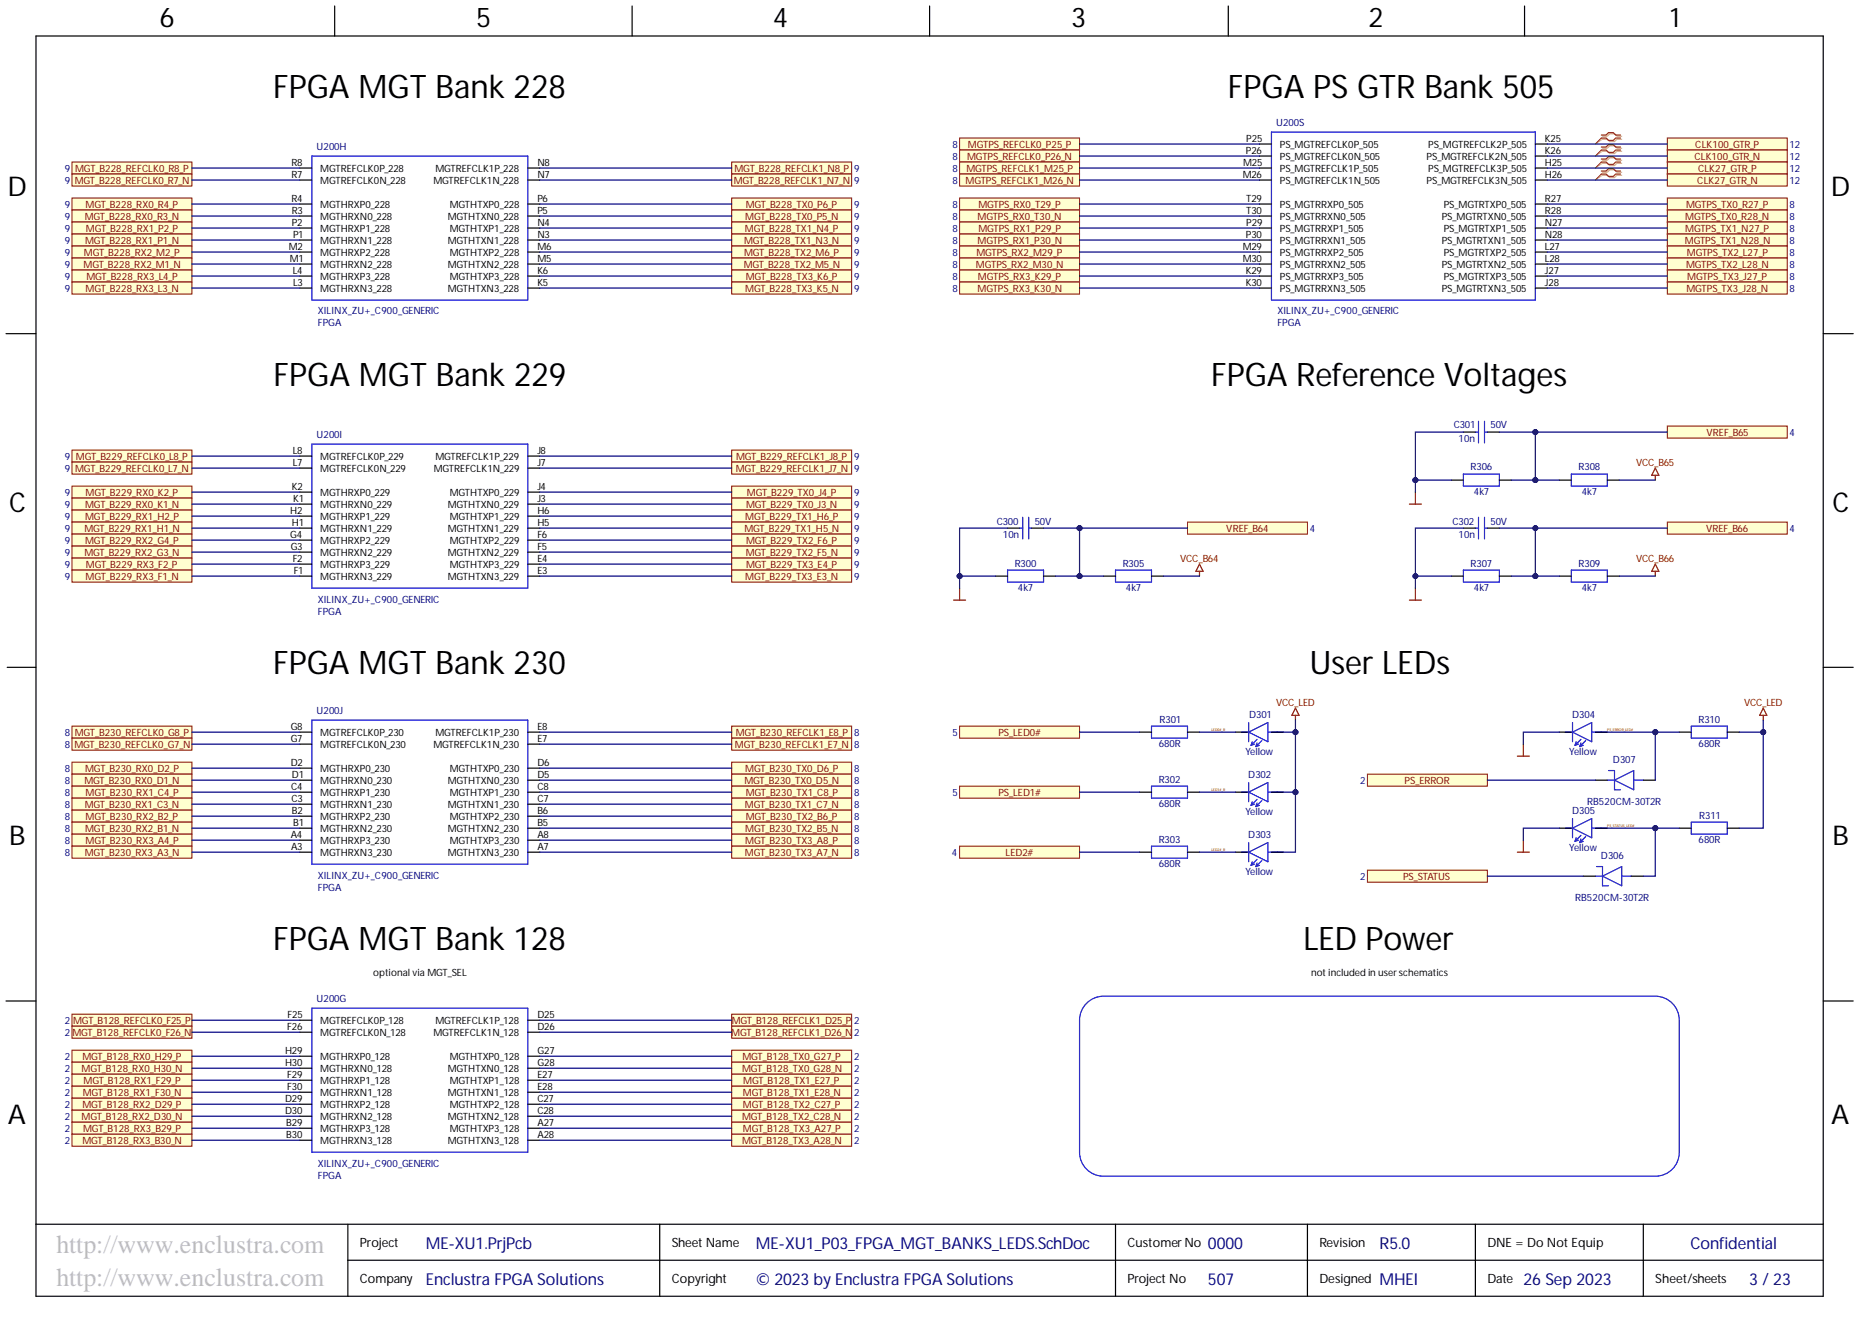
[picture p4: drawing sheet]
<svg xmlns="http://www.w3.org/2000/svg" width="393mm" height="282mm" viewBox="0 0 393 282" stroke-linecap="round" stroke-linejoin="round" font-family="sans-serif">
<defs><g id="words">
<g font-size="6.9">
<text x="57.8" y="20.6">FPGA MGT Bank 228</text>
<text x="259.7" y="20.6">FPGA PS GTR Bank 505</text>
<text x="57.8" y="81.6">FPGA MGT Bank 229</text>
<text x="256.1" y="81.6">FPGA Reference Voltages</text>
<text x="57.8" y="142.5">FPGA MGT Bank 230</text>
<text x="276.9" y="142.5">User LEDs</text>
<text x="57.8" y="200.8">FPGA MGT Bank 128</text>
<text x="275.6" y="200.8">LED Power</text>
</g>
<g font-size="5.8">
<text x="33.7" y="5.7">6</text>
<text x="100.7" y="5.7">5</text>
<text x="163.4" y="5.7">4</text>
<text x="226.5" y="5.7">3</text>
<text x="289.4" y="5.7">2</text>
<text x="353.1" y="5.7">1</text>
<text x="1.6" y="41.5">D</text>
<text x="387.2" y="41.5">D</text>
<text x="1.9" y="108.2">C</text>
<text x="387.5" y="108.2">C</text>
<text x="1.9" y="178.8">B</text>
<text x="387.5" y="178.8">B</text>
<text x="1.7" y="237.6">A</text>
<text x="387.3" y="237.6">A</text>
</g>
<g font-size="5.5" fill="#c0c0c0">
<text x="11.9" y="265">http://www.enclustra.com</text>
<text x="11.9" y="271.9">http://www.enclustra.com</text>
</g>
<g font-size="3.5" fill="#000080">
<text x="90.1" y="264.1">ME-XU1.PrjPcb</text>
<text x="159.8" y="264.1">ME-XU1_P03_FPGA_MGT_BANKS_LEDS.SchDoc</text>
<text x="255.4" y="264.1">0000</text>
<text x="357.5" y="264.1">Confidential</text>
<text x="90.1" y="271.7">Enclustra FPGA Solutions</text>
<text x="159.8" y="271.7">© 2023 by Enclustra FPGA Solutions</text>
<text x="255.4" y="271.7">507</text>
<text x="291.7" y="271.7">MHEI</text>
<text x="322.2" y="271.7">26 Sep 2023</text>
<text x="369.9" y="271.7">3 / 23</text>
</g>
<text font-size="3.5" fill="#00007c" x="291.7" y="264.1">R5.0</text>
<g font-size="2.7">
<text x="76.1" y="263.8">Project</text>
<text x="142.1" y="263.8">Sheet Name</text>
<text x="238.4" y="263.8">CustomerNo</text>
<text x="279" y="263.8">Revision</text>
<text x="314.5" y="263.8">DNE = Do Not Equip</text>
<text x="76.1" y="271.4">Company</text>
<text x="142.1" y="271.4">Copyright</text>
<text x="238.4" y="271.4">Project No</text>
<text x="279" y="271.4">Designed</text>
<text x="314.5" y="271.4">Date</text>
<text x="350.1" y="271.4">Sheet/sheets</text>
</g>
<g font-size="2.1">
<text x="263.6" y="29.9">P25</text>
<text x="326.7" y="29.9">K25</text>
<text x="61.6" y="35">R8</text>
<text x="113.6" y="35">N8</text>
<text x="262.9" y="35">M25</text>
<text x="263.5" y="32.5">P26</text>
<text x="270.7" y="31.3">PS_MGTREFCLK0P_505</text>
<text x="270.7" y="33.8">PS_MGTREFCLK0N_505</text>
<text x="301.7" y="33.8">PS_MGTREFCLK2N_505</text>
<text x="302" y="31.3">PS_MGTREFCLK2P_505</text>
<text x="326.7" y="32.5">K26</text>
<text x="326.7" y="35">H25</text>
<text x="61.6" y="37.6">R7</text>
<text x="67.7" y="36.4">MGTREFCLK0P_228</text>
<text x="67.7" y="38.9">MGTREFCLK0N_228</text>
<text x="91.7" y="38.9">MGTREFCLK1N_228</text>
<text x="92.1" y="36.4">MGTREFCLK1P_228</text>
<text x="113.6" y="37.6">N7</text>
<text x="262.8" y="37.6">M26</text>
<text x="270.7" y="36.4">PS_MGTREFCLK1P_505</text>
<text x="270.7" y="38.9">PS_MGTREFCLK1N_505</text>
<text x="301.7" y="38.9">PS_MGTREFCLK3N_505</text>
<text x="302" y="36.4">PS_MGTREFCLK3P_505</text>
<text x="326.7" y="37.6">H26</text>
<text x="61.6" y="42.6">R4</text>
<text x="61.7" y="45.2">R3</text>
<text x="61.7" y="47.7">P2</text>
<text x="67.7" y="44">MGTHRXP0_228</text>
<text x="67.7" y="46.5">MGTHRXN0_228</text>
<text x="94.7" y="46.5">MGTHTXN0_228</text>
<text x="95.1" y="44">MGTHTXP0_228</text>
<text x="113.6" y="42.6">P6</text>
<text x="113.6" y="45.2">P5</text>
<text x="113.6" y="47.7">N4</text>
<text x="263.6" y="42.6">T29</text>
<text x="263.6" y="45.2">T30</text>
<text x="263.6" y="47.7">P29</text>
<text x="270.7" y="44">PS_MGTRRXP0_505</text>
<text x="270.7" y="46.5">PS_MGTRRXN0_505</text>
<text x="304.9" y="46.5">PS_MGTRTXN0_505</text>
<text x="305.3" y="44">PS_MGTRTXP0_505</text>
<text x="326.7" y="42.6">R27</text>
<text x="326.7" y="45.2">R28</text>
<text x="326.7" y="47.7">N27</text>
<text x="61" y="52.8">M2</text>
<text x="62" y="50.3">P1</text>
<text x="67.7" y="49.1">MGTHRXP1_228</text>
<text x="67.7" y="51.6">MGTHRXN1_228</text>
<text x="94.7" y="51.6">MGTHTXN1_228</text>
<text x="95.1" y="49.1">MGTHTXP1_228</text>
<text x="113.6" y="50.3">N3</text>
<text x="113.6" y="52.8">M6</text>
<text x="262.8" y="52.8">M29</text>
<text x="263.5" y="50.3">P30</text>
<text x="270.7" y="49.1">PS_MGTRRXP1_505</text>
<text x="270.7" y="51.6">PS_MGTRRXN1_505</text>
<text x="304.9" y="51.6">PS_MGTRTXN1_505</text>
<text x="305.3" y="49.1">PS_MGTRTXP1_505</text>
<text x="326.7" y="50.3">N28</text>
<text x="326.7" y="52.8">L27</text>
<text x="61.3" y="55.3">M1</text>
<text x="61.9" y="57.9">L4</text>
<text x="67.7" y="54.1">MGTHRXP2_228</text>
<text x="67.7" y="56.7">MGTHRXN2_228</text>
<text x="67.7" y="59.2">MGTHRXP3_228</text>
<text x="94.7" y="56.7">MGTHTXN2_228</text>
<text x="95.1" y="54.1">MGTHTXP2_228</text>
<text x="95.1" y="59.2">MGTHTXP3_228</text>
<text x="113.6" y="55.3">M5</text>
<text x="113.6" y="57.9">K6</text>
<text x="262.8" y="55.3">M30</text>
<text x="263.5" y="57.9">K29</text>
<text x="270.7" y="54.1">PS_MGTRRXP2_505</text>
<text x="270.7" y="56.7">PS_MGTRRXN2_505</text>
<text x="270.7" y="59.2">PS_MGTRRXP3_505</text>
<text x="304.9" y="56.7">PS_MGTRTXN2_505</text>
<text x="305.3" y="54.1">PS_MGTRTXP2_505</text>
<text x="305.3" y="59.2">PS_MGTRTXP3_505</text>
<text x="326.7" y="55.3">L28</text>
<text x="326.7" y="57.9">J27</text>
<text x="62" y="60.4">L3</text>
<text x="67.7" y="61.8">MGTHRXN3_228</text>
<text x="94.7" y="61.8">MGTHTXN3_228</text>
<text x="113.6" y="60.4">K5</text>
<text x="263.5" y="60.4">K30</text>
<text x="270.7" y="61.8">PS_MGTRRXN3_505</text>
<text x="304.9" y="61.8">PS_MGTRTXN3_505</text>
<text x="326.7" y="60.4">J28</text>
<text x="61.9" y="95.9">L8</text>
<text x="113.6" y="95.9">J8</text>
<text x="61.9" y="98.5">L7</text>
<text x="67.7" y="97.3">MGTREFCLK0P_229</text>
<text x="67.7" y="99.8">MGTREFCLK0N_229</text>
<text x="91.7" y="99.8">MGTREFCLK1N_229</text>
<text x="92.1" y="97.3">MGTREFCLK1P_229</text>
<text x="113.6" y="98.5">J7</text>
<text x="61.7" y="103.5">K2</text>
<text x="62" y="106.1">K1</text>
<text x="67.7" y="104.9">MGTHRXP0_229</text>
<text x="67.7" y="107.4">MGTHRXN0_229</text>
<text x="94.7" y="107.4">MGTHTXN0_229</text>
<text x="95.1" y="104.9">MGTHTXP0_229</text>
<text x="113.6" y="103.5">J4</text>
<text x="113.6" y="106.1">J3</text>
<text x="61.4" y="108.6">H2</text>
<text x="61.4" y="113.7">G4</text>
<text x="61.7" y="111.2">H1</text>
<text x="67.7" y="110">MGTHRXP1_229</text>
<text x="67.7" y="112.5">MGTHRXN1_229</text>
<text x="94.7" y="112.5">MGTHTXN1_229</text>
<text x="95.1" y="110">MGTHTXP1_229</text>
<text x="113.6" y="108.6">H6</text>
<text x="113.6" y="111.2">H5</text>
<text x="113.6" y="113.7">F6</text>
<text x="61.5" y="116.2">G3</text>
<text x="61.9" y="118.8">F2</text>
<text x="67.7" y="115.1">MGTHRXP2_229</text>
<text x="67.7" y="117.6">MGTHRXN2_229</text>
<text x="94.7" y="117.6">MGTHTXN2_229</text>
<text x="95.1" y="115.1">MGTHTXP2_229</text>
<text x="113.6" y="116.2">F5</text>
<text x="113.6" y="118.8">E4</text>
<text x="62.1" y="121.3">F1</text>
<text x="67.7" y="120.1">MGTHRXP3_229</text>
<text x="67.7" y="122.7">MGTHRXN3_229</text>
<text x="94.7" y="122.7">MGTHTXN3_229</text>
<text x="95.1" y="120.1">MGTHTXP3_229</text>
<text x="113.6" y="121.3">E3</text>
<text x="61.5" y="154.3">G8</text>
<text x="67.7" y="155.7">MGTREFCLK0P_230</text>
<text x="92.1" y="155.7">MGTREFCLK1P_230</text>
<text x="113.6" y="154.3">E8</text>
<text x="61.5" y="156.8">G7</text>
<text x="61.5" y="161.9">D2</text>
<text x="67.7" y="158.2">MGTREFCLK0N_230</text>
<text x="91.7" y="158.2">MGTREFCLK1N_230</text>
<text x="113.6" y="156.8">E7</text>
<text x="113.6" y="161.9">D6</text>
<text x="61.6" y="167">C4</text>
<text x="61.7" y="164.5">D1</text>
<text x="67.7" y="163.3">MGTHRXP0_230</text>
<text x="67.7" y="165.8">MGTHRXN0_230</text>
<text x="94.7" y="165.8">MGTHTXN0_230</text>
<text x="95.1" y="163.3">MGTHTXP0_230</text>
<text x="113.6" y="164.5">D5</text>
<text x="113.6" y="167">C8</text>
<text x="61.6" y="169.5">C3</text>
<text x="61.7" y="172.1">B2</text>
<text x="67.7" y="168.4">MGTHRXP1_230</text>
<text x="67.7" y="170.9">MGTHRXN1_230</text>
<text x="67.7" y="173.4">MGTHRXP2_230</text>
<text x="94.7" y="170.9">MGTHTXN1_230</text>
<text x="95.1" y="168.4">MGTHTXP1_230</text>
<text x="95.1" y="173.4">MGTHTXP2_230</text>
<text x="113.6" y="169.5">C7</text>
<text x="113.6" y="172.1">B6</text>
<text x="61.5" y="177.1">A4</text>
<text x="61.6" y="179.7">A3</text>
<text x="62" y="174.6">B1</text>
<text x="67.7" y="176">MGTHRXN2_230</text>
<text x="67.7" y="178.5">MGTHRXP3_230</text>
<text x="94.7" y="176">MGTHTXN2_230</text>
<text x="95.1" y="178.5">MGTHTXP3_230</text>
<text x="113.6" y="174.6">B5</text>
<text x="113.6" y="177.1">A8</text>
<text x="113.6" y="179.7">A7</text>
<text x="67.7" y="181">MGTHRXN3_230</text>
<text x="94.7" y="181">MGTHTXN3_230</text>
<text x="78.9" y="206.4">optional via MGT_SEL</text>
<text x="277.3" y="206.4">not included in userschematics</text>
<text x="60.8" y="215.2">F25</text>
<text x="113.6" y="215.2">D25</text>
<text x="60.7" y="217.8">F26</text>
<text x="67.7" y="216.6">MGTREFCLK0P_128</text>
<text x="67.7" y="219.1">MGTREFCLK0N_128</text>
<text x="91.7" y="219.1">MGTREFCLK1N_128</text>
<text x="92.1" y="216.6">MGTREFCLK1P_128</text>
<text x="113.6" y="217.8">D26</text>
<text x="60.3" y="222.8">H29</text>
<text x="60.3" y="225.4">H30</text>
<text x="60.7" y="227.9">F29</text>
<text x="67.7" y="224.2">MGTHRXP0_128</text>
<text x="67.7" y="226.7">MGTHRXN0_128</text>
<text x="94.7" y="226.7">MGTHTXN0_128</text>
<text x="95.1" y="224.2">MGTHTXP0_128</text>
<text x="113.6" y="222.8">G27</text>
<text x="113.6" y="225.4">G28</text>
<text x="113.6" y="227.9">E27</text>
<text x="60.3" y="233">D29</text>
<text x="60.7" y="230.4">F30</text>
<text x="67.7" y="229.3">MGTHRXP1_128</text>
<text x="67.7" y="231.8">MGTHRXN1_128</text>
<text x="94.7" y="231.8">MGTHTXN1_128</text>
<text x="95.1" y="229.3">MGTHTXP1_128</text>
<text x="113.6" y="230.4">E28</text>
<text x="113.6" y="233">C27</text>
<text x="60.3" y="235.5">D30</text>
<text x="60.5" y="238.1">B29</text>
<text x="67.7" y="234.3">MGTHRXP2_128</text>
<text x="67.7" y="236.9">MGTHRXN2_128</text>
<text x="67.7" y="239.4">MGTHRXP3_128</text>
<text x="94.7" y="236.9">MGTHTXN2_128</text>
<text x="95.1" y="234.3">MGTHTXP2_128</text>
<text x="95.1" y="239.4">MGTHTXP3_128</text>
<text x="113.6" y="235.5">C28</text>
<text x="113.6" y="238.1">A27</text>
<text x="60.5" y="240.6">B30</text>
<text x="67.7" y="242">MGTHRXN3_128</text>
<text x="94.7" y="242">MGTHTXN3_128</text>
<text x="113.6" y="240.6">A28</text>
</g>
<g font-size="2.1" fill="#000080">
<text x="269.9" y="26.6">U200S</text>
<text x="67" y="31.7">U200H</text>
<text x="201.4" y="31.3">8</text>
<text x="201.4" y="33.8">8</text>
<text x="378.5" y="31.3">12</text>
<text x="378.5" y="33.8">12</text>
<text x="13.7" y="36.4">9</text>
<text x="13.7" y="38.9">9</text>
<text x="180.6" y="36.4">9</text>
<text x="180.6" y="38.9">9</text>
<text x="201.4" y="36.4">8</text>
<text x="201.4" y="38.9">8</text>
<text x="378.5" y="36.4">12</text>
<text x="378.5" y="38.9">12</text>
<text x="13.7" y="44">9</text>
<text x="13.7" y="46.5">9</text>
<text x="180.6" y="44">9</text>
<text x="180.6" y="46.5">9</text>
<text x="201.4" y="44">8</text>
<text x="201.4" y="46.5">8</text>
<text x="378.5" y="44">8</text>
<text x="378.5" y="46.5">8</text>
<text x="13.7" y="49.1">9</text>
<text x="13.7" y="51.6">9</text>
<text x="180.6" y="49.1">9</text>
<text x="180.6" y="51.6">9</text>
<text x="201.4" y="49.1">8</text>
<text x="201.4" y="51.6">8</text>
<text x="378.5" y="49.1">8</text>
<text x="378.5" y="51.6">8</text>
<text x="13.7" y="54.1">9</text>
<text x="13.7" y="56.7">9</text>
<text x="13.7" y="59.2">9</text>
<text x="180.6" y="54.1">9</text>
<text x="180.6" y="56.7">9</text>
<text x="180.6" y="59.2">9</text>
<text x="201.4" y="54.1">8</text>
<text x="201.4" y="56.7">8</text>
<text x="201.4" y="59.2">8</text>
<text x="378.5" y="54.1">8</text>
<text x="378.5" y="56.7">8</text>
<text x="378.5" y="59.2">8</text>
<text x="13.7" y="61.8">9</text>
<text x="180.6" y="61.8">9</text>
<text x="201.4" y="61.8">8</text>
<text x="378.5" y="61.8">8</text>
<text x="67.2" y="69">FPGA</text>
<text x="67.2" y="66.5">XILINX_ZU+_C900_GENERIC</text>
<text x="270.2" y="69">FPGA</text>
<text x="270.2" y="66.5">XILINX_ZU+_C900_GENERIC</text>
<text x="67" y="92.6">U200I</text>
<text x="307.4" y="90.6">C301</text>
<text x="308.5" y="93.4">10n</text>
<text x="315.2" y="90.6">50V</text>
<text x="378.5" y="92.2">4</text>
<text x="13.7" y="97.3">9</text>
<text x="13.7" y="99.8">9</text>
<text x="180.6" y="97.3">9</text>
<text x="180.6" y="99.8">9</text>
<text x="311" y="99.5">R306</text>
<text x="333.8" y="99.5">R308</text>
<text x="13.7" y="104.9">9</text>
<text x="13.7" y="107.4">9</text>
<text x="180.6" y="104.9">9</text>
<text x="180.6" y="107.4">9</text>
<text x="311.7" y="104.7">4k7</text>
<text x="334.5" y="104.7">4k7</text>
<text x="13.7" y="110">9</text>
<text x="13.7" y="112.5">9</text>
<text x="180.6" y="110">9</text>
<text x="180.6" y="112.5">9</text>
<text x="210.8" y="110.9">C300</text>
<text x="212.1" y="113.7">10n</text>
<text x="218.8" y="110.9">50V</text>
<text x="277" y="112.5">4</text>
<text x="307.2" y="110.9">C302</text>
<text x="308.5" y="113.7">10n</text>
<text x="315.2" y="110.9">50V</text>
<text x="378.5" y="112.5">4</text>
<text x="13.7" y="115.1">9</text>
<text x="13.7" y="117.6">9</text>
<text x="180.6" y="115.1">9</text>
<text x="180.6" y="117.6">9</text>
<text x="214.6" y="119.8">R300</text>
<text x="237.4" y="119.8">R305</text>
<text x="311" y="119.8">R307</text>
<text x="333.8" y="119.8">R309</text>
<text x="13.7" y="120.1">9</text>
<text x="13.7" y="122.7">9</text>
<text x="180.6" y="120.1">9</text>
<text x="180.6" y="122.7">9</text>
<text x="215.3" y="125">4k7</text>
<text x="238.1" y="125">4k7</text>
<text x="311.7" y="125">4k7</text>
<text x="334.5" y="125">4k7</text>
<text x="67.2" y="129.9">FPGA</text>
<text x="67.2" y="127.4">XILINX_ZU+_C900_GENERIC</text>
<text x="13.7" y="155.7">8</text>
<text x="67" y="151">U200J</text>
<text x="180.6" y="155.7">8</text>
<text x="201.4" y="155.7">5</text>
<text x="245.2" y="152.8">R301</text>
<text x="264.1" y="151.8">D301</text>
<text x="332.5" y="151.8">D304</text>
<text x="359.2" y="152.8">R310</text>
<text x="13.7" y="158.2">8</text>
<text x="180.6" y="158.2">8</text>
<text x="245" y="158">680R</text>
<text x="263.4" y="159.6">Yellow</text>
<text x="331.9" y="159.6">Yellow</text>
<text x="341.1" y="161.4">D307</text>
<text x="359.2" y="158">680R</text>
<text x="13.7" y="163.3">8</text>
<text x="13.7" y="165.8">8</text>
<text x="180.6" y="163.3">8</text>
<text x="180.6" y="165.8">8</text>
<text x="245" y="165.5">R302</text>
<text x="264" y="164.5">D302</text>
<text x="287.7" y="165.8">2</text>
<text x="13.7" y="168.4">8</text>
<text x="13.7" y="170.9">8</text>
<text x="13.7" y="173.4">8</text>
<text x="180.6" y="168.4">8</text>
<text x="180.6" y="170.9">8</text>
<text x="180.6" y="173.4">8</text>
<text x="201.4" y="168.4">5</text>
<text x="245" y="170.7">680R</text>
<text x="263.4" y="172.3">Yellow</text>
<text x="332.5" y="172.1">D305</text>
<text x="335.7" y="170.3">RB520CM-30T2R</text>
<text x="359.4" y="173.1">R311</text>
<text x="13.7" y="176">8</text>
<text x="13.7" y="178.5">8</text>
<text x="180.6" y="176">8</text>
<text x="180.6" y="178.5">8</text>
<text x="245" y="178.2">R303</text>
<text x="264" y="177.1">D303</text>
<text x="331.9" y="179.9">Yellow</text>
<text x="359.2" y="178.3">680R</text>
<text x="13.7" y="181">8</text>
<text x="67.2" y="185.8">XILINX_ZU+_C900_GENERIC</text>
<text x="180.6" y="181">8</text>
<text x="201.3" y="181">4</text>
<text x="245" y="183.4">680R</text>
<text x="263.4" y="185">Yellow</text>
<text x="338.6" y="181.7">D306</text>
<text x="67.2" y="188.3">FPGA</text>
<text x="287.7" y="186.1">2</text>
<text x="333.1" y="190.6">RB520CM-30T2R</text>
<text x="67" y="211.9">U200G</text>
<text x="13.7" y="216.6">2</text>
<text x="13.7" y="219.1">2</text>
<text x="180.6" y="216.6">2</text>
<text x="180.6" y="219.1">2</text>
<text x="13.7" y="224.2">2</text>
<text x="13.7" y="226.7">2</text>
<text x="180.6" y="224.2">2</text>
<text x="180.6" y="226.7">2</text>
<text x="13.7" y="229.3">2</text>
<text x="13.7" y="231.8">2</text>
<text x="180.6" y="229.3">2</text>
<text x="180.6" y="231.8">2</text>
<text x="13.7" y="234.3">2</text>
<text x="13.7" y="236.9">2</text>
<text x="13.7" y="239.4">2</text>
<text x="180.6" y="234.3">2</text>
<text x="180.6" y="236.9">2</text>
<text x="180.6" y="239.4">2</text>
<text x="13.7" y="242">2</text>
<text x="180.6" y="242">2</text>
<text x="67.2" y="249.2">FPGA</text>
<text x="67.2" y="246.7">XILINX_ZU+_C900_GENERIC</text>
</g>
<g font-size="2.1" fill="#800000">
<text x="204.5" y="33.8">MGTPS_REFCLK0_P26_N</text>
<text x="204.7" y="31.3">MGTPS_REFCLK0_P25_P</text>
<text x="358.3" y="33.8">CLK100_GTR_N</text>
<text x="358.5" y="31.3">CLK100_GTR_P</text>
<text x="15.8" y="38.9">MGT_B228_REFCLK0_R7_N</text>
<text x="15.9" y="36.4">MGT_B228_REFCLK0_R8_P</text>
<text x="155.2" y="38.9">MGT_B228_REFCLK1_N7_N</text>
<text x="155.3" y="36.4">MGT_B228_REFCLK1_N8_P</text>
<text x="204.2" y="38.9">MGTPS_REFCLK1_M26_N</text>
<text x="204.4" y="36.4">MGTPS_REFCLK1_M25_P</text>
<text x="358.9" y="38.9">CLK27_GTR_N</text>
<text x="359.1" y="36.4">CLK27_GTR_P</text>
<text x="17.9" y="46.5">MGT_B228_RX0_R3_N</text>
<text x="18.1" y="44">MGT_B228_RX0_R4_P</text>
<text x="157.6" y="46.5">MGT_B228_TX0_P5_N</text>
<text x="157.7" y="44">MGT_B228_TX0_P6_P</text>
<text x="206.7" y="46.5">MGTPS_RX0_T30_N</text>
<text x="206.9" y="44">MGTPS_RX0_T29_P</text>
<text x="356.4" y="46.5">MGTPS_TX0_R28_N</text>
<text x="356.6" y="44">MGTPS_TX0_R27_P</text>
<text x="18" y="51.6">MGT_B228_RX1_P1_N</text>
<text x="18.2" y="49.1">MGT_B228_RX1_P2_P</text>
<text x="157.4" y="51.6">MGT_B228_TX1_N3_N</text>
<text x="157.5" y="49.1">MGT_B228_TX1_N4_P</text>
<text x="206.7" y="51.6">MGTPS_RX1_P30_N</text>
<text x="206.9" y="49.1">MGTPS_RX1_P29_P</text>
<text x="356.3" y="51.6">MGTPS_TX1_N28_N</text>
<text x="356.4" y="49.1">MGTPS_TX1_N27_P</text>
<text x="17.7" y="56.7">MGT_B228_RX2_M1_N</text>
<text x="17.8" y="54.1">MGT_B228_RX2_M2_P</text>
<text x="18.3" y="59.2">MGT_B228_RX3_L4_P</text>
<text x="157.3" y="56.7">MGT_B228_TX2_M5_N</text>
<text x="157.4" y="54.1">MGT_B228_TX2_M6_P</text>
<text x="157.7" y="59.2">MGT_B228_TX3_K6_P</text>
<text x="206.4" y="56.7">MGTPS_RX2_M30_N</text>
<text x="206.5" y="54.1">MGTPS_RX2_M29_P</text>
<text x="206.8" y="59.2">MGTPS_RX3_K29_P</text>
<text x="356.6" y="56.7">MGTPS_TX2_L28_N</text>
<text x="356.7" y="54.1">MGTPS_TX2_L27_P</text>
<text x="356.8" y="59.2">MGTPS_TX3_J27_P</text>
<text x="18.1" y="61.8">MGT_B228_RX3_L3_N</text>
<text x="157.6" y="61.8">MGT_B228_TX3_K5_N</text>
<text x="206.7" y="61.8">MGTPS_RX3_K30_N</text>
<text x="356.7" y="61.8">MGTPS_TX3_J28_N</text>
<text x="360.9" y="92.2">VREF_B65</text>
<text x="15.9" y="99.8">MGT_B229_REFCLK0_L7_N</text>
<text x="16.1" y="97.3">MGT_B229_REFCLK0_L8_P</text>
<text x="155.6" y="99.8">MGT_B229_REFCLK1_J7_N</text>
<text x="155.7" y="97.3">MGT_B229_REFCLK1_J8_P</text>
<text x="346" y="98.5">VCC_B65</text>
<text x="18" y="107.4">MGT_B229_RX0_K1_N</text>
<text x="18.1" y="104.9">MGT_B229_RX0_K2_P</text>
<text x="157.8" y="107.4">MGT_B229_TX0_J3_N</text>
<text x="157.9" y="104.9">MGT_B229_TX0_J4_P</text>
<text x="17.8" y="112.5">MGT_B229_RX1_H1_N</text>
<text x="18" y="110">MGT_B229_RX1_H2_P</text>
<text x="157.4" y="112.5">MGT_B229_TX1_H5_N</text>
<text x="157.6" y="110">MGT_B229_TX1_H6_P</text>
<text x="259.3" y="112.5">VREF_B64</text>
<text x="360.8" y="112.5">VREF_B66</text>
<text x="17.8" y="117.6">MGT_B229_RX2_G3_N</text>
<text x="18" y="115.1">MGT_B229_RX2_G4_P</text>
<text x="157.7" y="117.6">MGT_B229_TX2_F5_N</text>
<text x="157.8" y="115.1">MGT_B229_TX2_F6_P</text>
<text x="249.6" y="118.8">VCC_B64</text>
<text x="346" y="118.8">VCC_B66</text>
<text x="18.1" y="122.7">MGT_B229_RX3_F1_N</text>
<text x="18.2" y="120.1">MGT_B229_RX3_F2_P</text>
<text x="157.6" y="122.7">MGT_B229_TX3_E3_N</text>
<text x="157.8" y="120.1">MGT_B229_TX3_E4_P</text>
<text x="269.9" y="149.2">VCC_LED</text>
<text x="368.8" y="149.2">VCC_LED</text>
<text x="15.8" y="155.7">MGT_B230_REFCLK0_G8_P</text>
<text x="155.6" y="155.7">MGT_B230_REFCLK1_E8_P</text>
<text x="211.1" y="155.7">PS_LED0#</text>
<text x="15.7" y="158.2">MGT_B230_REFCLK0_G7_N</text>
<text x="155.4" y="158.2">MGT_B230_REFCLK1_E7_N</text>
<text x="17.8" y="165.8">MGT_B230_RX0_D1_N</text>
<text x="18" y="163.3">MGT_B230_RX0_D2_P</text>
<text x="157.4" y="165.8">MGT_B230_TX0_D5_N</text>
<text x="157.6" y="163.3">MGT_B230_TX0_D6_P</text>
<text x="297" y="165.8">PS_ERROR</text>
<text x="17.9" y="170.9">MGT_B230_RX1_C3_N</text>
<text x="18.1" y="168.4">MGT_B230_RX1_C4_P</text>
<text x="18.1" y="173.4">MGT_B230_RX2_B2_P</text>
<text x="157.5" y="170.9">MGT_B230_TX1_C7_N</text>
<text x="157.7" y="168.4">MGT_B230_TX1_C8_P</text>
<text x="157.7" y="173.4">MGT_B230_TX2_B6_P</text>
<text x="211.1" y="168.4">PS_LED1#</text>
<text x="18" y="176">MGT_B230_RX2_B1_N</text>
<text x="18.1" y="178.5">MGT_B230_RX3_A4_P</text>
<text x="157.6" y="176">MGT_B230_TX2_B5_N</text>
<text x="157.6" y="178.5">MGT_B230_TX3_A8_P</text>
<text x="17.9" y="181">MGT_B230_RX3_A3_N</text>
<text x="157.5" y="181">MGT_B230_TX3_A7_N</text>
<text x="212.7" y="181">LED2#</text>
<text x="296.7" y="186.1">PS_STATUS</text>
<text x="15.3" y="219.1">MGT_B128_REFCLK0_F26_N</text>
<text x="15.5" y="216.6">MGT_B128_REFCLK0_F25_P</text>
<text x="154.7" y="219.1">MGT_B128_REFCLK1_D26_N</text>
<text x="154.7" y="216.6">MGT_B128_REFCLK1_D25_P</text>
<text x="17.2" y="226.7">MGT_B128_RX0_H30_N</text>
<text x="17.4" y="224.2">MGT_B128_RX0_H29_P</text>
<text x="156.9" y="226.7">MGT_B128_TX0_G28_N</text>
<text x="157" y="224.2">MGT_B128_TX0_G27_P</text>
<text x="17.5" y="231.8">MGT_B128_RX1_F30_N</text>
<text x="17.7" y="229.3">MGT_B128_RX1_F29_P</text>
<text x="157.1" y="231.8">MGT_B128_TX1_E28_N</text>
<text x="157.2" y="229.3">MGT_B128_TX1_E27_P</text>
<text x="17.2" y="236.9">MGT_B128_RX2_D30_N</text>
<text x="17.4" y="234.3">MGT_B128_RX2_D29_P</text>
<text x="17.6" y="239.4">MGT_B128_RX3_B29_P</text>
<text x="156.9" y="236.9">MGT_B128_TX2_C28_N</text>
<text x="157.1" y="234.3">MGT_B128_TX2_C27_P</text>
<text x="157.1" y="239.4">MGT_B128_TX3_A27_P</text>
<text x="17.4" y="242">MGT_B128_RX3_B30_N</text>
<text x="156.9" y="242">MGT_B128_TX3_A28_N</text>
</g>
<g font-size=".8" fill="#800000">
<text x="256.2" y="154.6">LED0#_R</text>
<text x="339.9" y="154.6">PS_ERROR_LED#</text>
<text x="256.2" y="167.3">LED1#_R</text>
<text x="339.9" y="175">PS_STATUS_LED#</text>
<text x="256.2" y="180">LED2#_R</text>
</g>
</g></defs>
<g fill="none" stroke="#000" stroke-width=".25">
<path d="M7.6 7.6h378v266.5h-378zM70.8 1.3v6.3M133.7 1.3v6.3M196.6 1.3v6.3M259.8 1.3v6.3M322.4 1.3v6.3M63.4 35.5h2.6M63.4 38.1h2.6M111.6 35.5h2.5M111.6 38.1h2.5M266.3 35.5h2.6M266.3 38.1h2.6"/>
<path d="M266.3 30.5h2.6M266.3 33h2.6M324.7 35.5h2.5M324.7 38.1h2.5M324.7 30.5h2.5M324.7 33h2.5M63.4 43.1h2.6M63.4 45.7h2.6M63.4 48.2h2.6M63.4 50.8h2.6M63.4 53.3h2.6M63.4 55.8h2.6"/>
<path d="M63.4 58.4h2.6M111.6 43.1h2.5M111.6 45.7h2.5M111.6 48.2h2.5M111.6 50.8h2.5M111.6 53.3h2.5M111.6 55.8h2.5M111.6 58.4h2.5M266.3 43.1h2.6M266.3 45.7h2.6M266.3 48.2h2.6M266.3 50.8h2.6"/>
<path d="M266.3 53.3h2.6M266.3 55.8h2.6M266.3 58.4h2.6M324.7 43.1h2.5M324.7 45.7h2.5M324.7 48.2h2.5M324.7 50.8h2.5M324.7 53.3h2.5M324.7 55.8h2.5M324.7 58.4h2.5M1.3 70.6h6.3M63.4 60.9h2.6"/>
<path d="M111.6 60.9h2.5M266.3 60.9h2.6M324.7 60.9h2.5M385.6 70.6h6.3M63.4 96.4h2.6M63.4 99h2.6M111.6 96.4h2.5M111.6 99h2.5M309.5 91.4h2.5M314.5 91.4h2.6M63.4 111.7h2.6M63.4 104.1h2.6"/>
<path d="M63.4 106.6h2.6M63.4 109.1h2.6M63.4 114.2h2.6M63.4 116.7h2.6M63.4 119.3h2.6M111.6 111.7h2.5M111.6 104.1h2.5M111.6 106.6h2.5M111.6 109.1h2.5M111.6 114.2h2.5M111.6 116.7h2.5M111.6 119.3h2.5"/>
<path d="M213.1 111.7h2.5M218.2 111.7h2.5M306.9 101.5h2.6M309.5 111.7h2.5M314.5 111.7h2.6M317.1 101.5h2.5M329.8 101.5h2.5M339.9 101.5h2.5M63.4 121.8h2.6M111.6 121.8h2.5M210.5 121.8h2.6M220.7 121.8h2.5"/>
<path d="M233.4 121.8h2.5M243.5 121.8h2.6M306.9 121.8h2.6M317.1 121.8h2.5M329.8 121.8h2.5M339.9 121.8h2.5M1.5 141.1h6.1M63.4 154.8h2.6M63.4 157.4h2.6M111.6 154.8h2.5M111.6 157.4h2.5M241 154.8h2.5"/>
<path d="M251.1 154.8h2.6M261.3 154.8h2.5M268.9 154.8h2.5M329.8 154.8h2.5M337.4 154.8h2.5M355.1 154.8h2.6M365.3 154.8h2.5M385.6 141.1h6.3M63.4 167.5h2.6M63.4 162.4h2.6M63.4 165h2.6M63.4 170h2.6"/>
<path d="M63.4 172.6h2.6M63.4 175.1h2.6M63.4 177.7h2.6M111.6 167.5h2.5M111.6 162.4h2.5M111.6 165h2.5M111.6 170h2.5M111.6 172.6h2.5M111.6 175.1h2.5M111.6 177.7h2.5M241 167.5h2.5M251.1 167.5h2.6"/>
<path d="M261.3 167.5h2.5M268.9 167.5h2.5M329.8 175.1h2.5M337.4 165h2.5M337.4 175.1h2.5M347.5 165h2.6M355.1 175.1h2.6M365.3 175.1h2.5M63.4 180.2h2.6M111.6 180.2h2.5M241 180.2h2.5M251.1 180.2h2.6"/>
<path d="M261.3 180.2h2.5M268.9 180.2h2.5M334.8 185.3h2.6M345 185.3h2.5M1.3 211.7h6.3M63.4 215.7h2.6M63.4 218.3h2.6M111.6 215.7h2.5M111.6 218.3h2.5M385.6 211.7h6.3M63.4 223.3h2.6M63.4 225.9h2.6"/>
<path d="M63.4 228.4h2.6M63.4 231h2.6M63.4 233.5h2.6M63.4 236h2.6M63.4 238.6h2.6M111.6 223.3h2.5M111.6 225.9h2.5M111.6 228.4h2.5M111.6 231h2.5M111.6 233.5h2.5M111.6 236h2.5M111.6 238.6h2.5"/>
<path d="M7.6 258.9h378M63.4 241.1h2.6M73.6 258.9v15.2M111.6 241.1h2.5M139.5 258.9v15.2M235.9 258.9v15.2M276.5 258.9v15.2M312 258.9v15.2M347.5 258.9v15.2M73.6 266.5h312"/>
</g>
<g fill="none" stroke="#00f" stroke-width=".25">
<path d="M66 33h45.6v30.4h-45.6zM268.9 27.9h55.8v35.5h-55.8zM66 93.9h45.6v30.5h-45.6zM312 91.4h.7M312.7 89.1v4.6M313.9 89.1v4.6M313.9 91.4h.6M215.6 111.7h.7M216.3 109.4v4.6M217.5 109.4v4.6M217.5 111.7h.7M309.5 100.2h7.6v2.6h-7.6z"/>
<path d="M312 111.7h.7M312.7 109.4v4.6M313.9 111.7h.6M313.9 109.4v4.6M332.3 100.2h7.6v2.6h-7.6zM213.1 120.6h7.6v2.5h-7.6zM235.9 120.6h7.6v2.5h-7.6zM309.5 120.6h7.6v2.5h-7.6zM332.3 120.6h7.6v2.5h-7.6zM66 152.3h45.6v30.4h-45.6zM243.5 153.5h7.6v2.6h-7.6zM262.5 154.8h1.6"/>
<path d="M264.1 154.8l4-2v4zM264.1 152.8v4M264.8 156.8l-.2 .8M265.3 157.4l-.7 .2M265.8 156.3l-1.2 1.3M265.8 157.1l-.2 .8M266.3 157.6l-.7 .3M266.9 156.6l-1.3 1.3M268.1 154.8h3.2M331 154.8h1.6M332.6 154.8l4-2v4zM332.6 152.8v4"/>
<path d="M333.3 156.8l-.2 .8M333.8 157.4l-.7 .2M334.3 156.3l-1.2 1.3M334.3 157.1l-.2 .8M334.8 157.6l-.7 .3M335.3 156.6l-1.2 1.3M336.6 154.8h3.2M357.7 153.5h7.6v2.6h-7.6zM243.5 166.2h7.6v2.6h-7.6zM243.5 178.9h7.6v2.6h-7.6zM262.5 167.5h1.6M264.1 167.5l4-2v4z"/>
<path d="M264.1 165.5v4M264.1 178.2v4M264.8 169.5l-.2 .8M265.3 170l-.7 .3M265.8 169l-1.2 1.3M265.8 169.8l-.2 .8M266.3 170.3l-.7 .3M266.9 169.3l-1.3 1.3M268.1 167.5h3.2M331 175.1h1.6M332.6 175.1l4-2v4zM332.6 173.1v4"/>
<path d="M333.3 177.1l-.2 .8M333.8 177.7l-.7 .2M334.3 176.6l-1.2 1.3M334.3 177.4l-.2 .8M334.8 177.9l-.7 .3M335.3 176.9l-1.2 1.3M336.6 175.1h3.2M339.9 165h1.5M340.2 162.9h1.2v4.1h1.3M341.4 165l4.1-2.1v4.1zM345.5 165h2M357.7 173.9h7.6v2.5h-7.6z"/>
<path d="M262.5 180.2h1.6M264.1 180.2l4-2v4zM264.8 182.2l-.2 .8M265.3 182.7l-.7 .3M265.8 181.7l-1.2 1.3M265.8 182.5l-.2 .7M266.3 183l-.7 .2M266.9 182l-1.3 1.2M268.1 180.2h3.2M337.4 185.3h1.5M337.6 183.2h1.3v4.1h1.3M338.9 185.3l4.1-2.1v4.1z"/>
<path d="M343 185.3h2M66 213.2h45.6v30.4h-45.6z"/>
</g>
<path d="M350.1 99l.7 1.5h-1.5zM298.1 106.6h2.5M299.3 104.1v2.5M350.1 100.5v1M350.1 119.3l.7 1.5h-1.5zM298.1 126.9h2.5M299.3 124.4v2.5M350.1 120.8v1" fill="none" stroke="#800000" stroke-width=".25"/>
<path d="M352.6 110.4h25.4v2.5h-25.4z" fill-rule="evenodd" fill="#ffffd0"/>
<path d="M352.6 110.4h25.4v2.5h-25.4z" fill="none" stroke="#800000" stroke-width=".21"/>
<path d="M352.6 90.1h25.4v2.5h-25.4z" fill-rule="evenodd" fill="#ffffd0"/>
<path d="M352.6 90.1h25.4v2.5h-25.4z" fill="none" stroke="#800000" stroke-width=".21"/>
<path d="M202.9 153.5h25.4v2.6h-25.4z" fill-rule="evenodd" fill="#ffffd0"/>
<path d="M202.9 153.5h25.4v2.6h-25.4z" fill="none" stroke="#800000" stroke-width=".21"/>
<path d="M253.7 119.3l.7 1.5h-1.5zM201.7 126.9h2.5M202.9 124.4v2.5M253.7 120.8v1" fill="none" stroke="#800000" stroke-width=".25"/>
<path d="M251.1 110.4h25.4v2.5h-25.4z" fill-rule="evenodd" fill="#ffffd0"/>
<path d="M251.1 110.4h25.4v2.5h-25.4z" fill="none" stroke="#800000" stroke-width=".21"/>
<path d="M274 149.7l.7 1.6h-1.5zM274 151.3v1" fill="none" stroke="#800000" stroke-width=".25"/>
<path d="M15.2 34.3h25.4v2.5h-25.4z" fill-rule="evenodd" fill="#ffffd0"/>
<path d="M15.2 34.3h25.4v2.5h-25.4z" fill="none" stroke="#800000" stroke-width=".21"/>
<path d="M15.2 36.8h25.4v2.5h-25.4z" fill-rule="evenodd" fill="#ffffd0"/>
<path d="M15.2 36.8h25.4v2.5h-25.4z" fill="none" stroke="#800000" stroke-width=".21"/>
<path d="M15.2 41.9h25.4v2.5h-25.4z" fill-rule="evenodd" fill="#ffffd0"/>
<path d="M15.2 41.9h25.4v2.5h-25.4z" fill="none" stroke="#800000" stroke-width=".21"/>
<path d="M15.2 44.4h25.4v2.6h-25.4z" fill-rule="evenodd" fill="#ffffd0"/>
<path d="M15.2 44.4h25.4v2.6h-25.4z" fill="none" stroke="#800000" stroke-width=".21"/>
<path d="M15.2 47h25.4v2.5h-25.4z" fill-rule="evenodd" fill="#ffffd0"/>
<path d="M15.2 47h25.4v2.5h-25.4z" fill="none" stroke="#800000" stroke-width=".21"/>
<path d="M15.2 49.5h25.4v2.5h-25.4z" fill-rule="evenodd" fill="#ffffd0"/>
<path d="M15.2 49.5h25.4v2.5h-25.4z" fill="none" stroke="#800000" stroke-width=".21"/>
<path d="M15.2 52h25.4v2.6h-25.4z" fill-rule="evenodd" fill="#ffffd0"/>
<path d="M15.2 52h25.4v2.6h-25.4z" fill="none" stroke="#800000" stroke-width=".21"/>
<path d="M15.2 54.6h25.4v2.5h-25.4z" fill-rule="evenodd" fill="#ffffd0"/>
<path d="M15.2 54.6h25.4v2.5h-25.4z" fill="none" stroke="#800000" stroke-width=".21"/>
<path d="M15.2 57.1h25.4v2.5h-25.4z" fill-rule="evenodd" fill="#ffffd0"/>
<path d="M15.2 57.1h25.4v2.5h-25.4z" fill="none" stroke="#800000" stroke-width=".21"/>
<path d="M15.2 59.6h25.4v2.6h-25.4z" fill-rule="evenodd" fill="#ffffd0"/>
<path d="M15.2 59.6h25.4v2.6h-25.4z" fill="none" stroke="#800000" stroke-width=".21"/>
<path d="M154.7 34.3h25.4v2.5h-25.4z" fill-rule="evenodd" fill="#ffffd0"/>
<path d="M154.7 34.3h25.4v2.5h-25.4z" fill="none" stroke="#800000" stroke-width=".21"/>
<path d="M154.7 36.8h25.4v2.5h-25.4z" fill-rule="evenodd" fill="#ffffd0"/>
<path d="M154.7 36.8h25.4v2.5h-25.4z" fill="none" stroke="#800000" stroke-width=".21"/>
<path d="M154.7 41.9h25.4v2.5h-25.4z" fill-rule="evenodd" fill="#ffffd0"/>
<path d="M154.7 41.9h25.4v2.5h-25.4z" fill="none" stroke="#800000" stroke-width=".21"/>
<path d="M154.7 44.4h25.4v2.6h-25.4z" fill-rule="evenodd" fill="#ffffd0"/>
<path d="M154.7 44.4h25.4v2.6h-25.4z" fill="none" stroke="#800000" stroke-width=".21"/>
<path d="M154.7 47h25.4v2.5h-25.4z" fill-rule="evenodd" fill="#ffffd0"/>
<path d="M154.7 47h25.4v2.5h-25.4z" fill="none" stroke="#800000" stroke-width=".21"/>
<path d="M154.7 49.5h25.4v2.5h-25.4z" fill-rule="evenodd" fill="#ffffd0"/>
<path d="M154.7 49.5h25.4v2.5h-25.4z" fill="none" stroke="#800000" stroke-width=".21"/>
<path d="M154.7 52h25.4v2.6h-25.4z" fill-rule="evenodd" fill="#ffffd0"/>
<path d="M154.7 52h25.4v2.6h-25.4z" fill="none" stroke="#800000" stroke-width=".21"/>
<path d="M154.7 54.6h25.4v2.5h-25.4z" fill-rule="evenodd" fill="#ffffd0"/>
<path d="M154.7 54.6h25.4v2.5h-25.4z" fill="none" stroke="#800000" stroke-width=".21"/>
<path d="M154.7 57.1h25.4v2.5h-25.4z" fill-rule="evenodd" fill="#ffffd0"/>
<path d="M154.7 57.1h25.4v2.5h-25.4z" fill="none" stroke="#800000" stroke-width=".21"/>
<path d="M154.7 59.6h25.4v2.6h-25.4z" fill-rule="evenodd" fill="#ffffd0"/>
<path d="M154.7 59.6h25.4v2.6h-25.4z" fill="none" stroke="#800000" stroke-width=".21"/>
<path d="M15.2 95.2h25.4v2.5h-25.4z" fill-rule="evenodd" fill="#ffffd0"/>
<path d="M15.2 95.2h25.4v2.5h-25.4z" fill="none" stroke="#800000" stroke-width=".21"/>
<path d="M15.2 97.7h25.4v2.5h-25.4z" fill-rule="evenodd" fill="#ffffd0"/>
<path d="M15.2 97.7h25.4v2.5h-25.4z" fill="none" stroke="#800000" stroke-width=".21"/>
<path d="M15.2 102.8h25.4v2.5h-25.4z" fill-rule="evenodd" fill="#ffffd0"/>
<path d="M15.2 102.8h25.4v2.5h-25.4z" fill="none" stroke="#800000" stroke-width=".21"/>
<path d="M15.2 105.3h25.4v2.6h-25.4z" fill-rule="evenodd" fill="#ffffd0"/>
<path d="M15.2 105.3h25.4v2.6h-25.4z" fill="none" stroke="#800000" stroke-width=".21"/>
<path d="M15.2 107.9h25.4v2.5h-25.4z" fill-rule="evenodd" fill="#ffffd0"/>
<path d="M15.2 107.9h25.4v2.5h-25.4z" fill="none" stroke="#800000" stroke-width=".21"/>
<path d="M15.2 110.4h25.4v2.5h-25.4z" fill-rule="evenodd" fill="#ffffd0"/>
<path d="M15.2 110.4h25.4v2.5h-25.4z" fill="none" stroke="#800000" stroke-width=".21"/>
<path d="M15.2 112.9h25.4v2.6h-25.4z" fill-rule="evenodd" fill="#ffffd0"/>
<path d="M15.2 112.9h25.4v2.6h-25.4z" fill="none" stroke="#800000" stroke-width=".21"/>
<path d="M15.2 115.5h25.4v2.5h-25.4z" fill-rule="evenodd" fill="#ffffd0"/>
<path d="M15.2 115.5h25.4v2.5h-25.4z" fill="none" stroke="#800000" stroke-width=".21"/>
<path d="M15.2 118h25.4v2.6h-25.4z" fill-rule="evenodd" fill="#ffffd0"/>
<path d="M15.2 118h25.4v2.6h-25.4z" fill="none" stroke="#800000" stroke-width=".21"/>
<path d="M15.2 120.6h25.4v2.5h-25.4z" fill-rule="evenodd" fill="#ffffd0"/>
<path d="M15.2 120.6h25.4v2.5h-25.4z" fill="none" stroke="#800000" stroke-width=".21"/>
<path d="M154.7 102.8h25.4v2.5h-25.4z" fill-rule="evenodd" fill="#ffffd0"/>
<path d="M154.7 102.8h25.4v2.5h-25.4z" fill="none" stroke="#800000" stroke-width=".21"/>
<path d="M154.7 105.3h25.4v2.6h-25.4z" fill-rule="evenodd" fill="#ffffd0"/>
<path d="M154.7 105.3h25.4v2.6h-25.4z" fill="none" stroke="#800000" stroke-width=".21"/>
<path d="M154.7 107.9h25.4v2.5h-25.4z" fill-rule="evenodd" fill="#ffffd0"/>
<path d="M154.7 107.9h25.4v2.5h-25.4z" fill="none" stroke="#800000" stroke-width=".21"/>
<path d="M154.7 110.4h25.4v2.5h-25.4z" fill-rule="evenodd" fill="#ffffd0"/>
<path d="M154.7 110.4h25.4v2.5h-25.4z" fill="none" stroke="#800000" stroke-width=".21"/>
<path d="M154.7 112.9h25.4v2.6h-25.4z" fill-rule="evenodd" fill="#ffffd0"/>
<path d="M154.7 112.9h25.4v2.6h-25.4z" fill="none" stroke="#800000" stroke-width=".21"/>
<path d="M154.7 115.5h25.4v2.5h-25.4z" fill-rule="evenodd" fill="#ffffd0"/>
<path d="M154.7 115.5h25.4v2.5h-25.4z" fill="none" stroke="#800000" stroke-width=".21"/>
<path d="M154.7 118h25.4v2.6h-25.4z" fill-rule="evenodd" fill="#ffffd0"/>
<path d="M154.7 118h25.4v2.6h-25.4z" fill="none" stroke="#800000" stroke-width=".21"/>
<path d="M154.7 120.6h25.4v2.5h-25.4z" fill-rule="evenodd" fill="#ffffd0"/>
<path d="M154.7 120.6h25.4v2.5h-25.4z" fill="none" stroke="#800000" stroke-width=".21"/>
<path d="M15.2 153.5h25.4v2.6h-25.4z" fill-rule="evenodd" fill="#ffffd0"/>
<path d="M15.2 153.5h25.4v2.6h-25.4z" fill="none" stroke="#800000" stroke-width=".21"/>
<path d="M15.2 156.1h25.4v2.5h-25.4z" fill-rule="evenodd" fill="#ffffd0"/>
<path d="M15.2 156.1h25.4v2.5h-25.4z" fill="none" stroke="#800000" stroke-width=".21"/>
<path d="M15.2 161.2h25.4v2.5h-25.4z" fill-rule="evenodd" fill="#ffffd0"/>
<path d="M15.2 161.2h25.4v2.5h-25.4z" fill="none" stroke="#800000" stroke-width=".21"/>
<path d="M15.2 163.7h25.4v2.5h-25.4z" fill-rule="evenodd" fill="#ffffd0"/>
<path d="M15.2 163.7h25.4v2.5h-25.4z" fill="none" stroke="#800000" stroke-width=".21"/>
<path d="M15.2 166.2h25.4v2.6h-25.4z" fill-rule="evenodd" fill="#ffffd0"/>
<path d="M15.2 166.2h25.4v2.6h-25.4z" fill="none" stroke="#800000" stroke-width=".21"/>
<path d="M15.2 168.8h25.4v2.5h-25.4z" fill-rule="evenodd" fill="#ffffd0"/>
<path d="M15.2 168.8h25.4v2.5h-25.4z" fill="none" stroke="#800000" stroke-width=".21"/>
<path d="M15.2 171.3h25.4v2.6h-25.4z" fill-rule="evenodd" fill="#ffffd0"/>
<path d="M15.2 171.3h25.4v2.6h-25.4z" fill="none" stroke="#800000" stroke-width=".21"/>
<path d="M15.2 173.9h25.4v2.5h-25.4z" fill-rule="evenodd" fill="#ffffd0"/>
<path d="M15.2 173.9h25.4v2.5h-25.4z" fill="none" stroke="#800000" stroke-width=".21"/>
<path d="M15.2 176.4h25.4v2.5h-25.4z" fill-rule="evenodd" fill="#ffffd0"/>
<path d="M15.2 176.4h25.4v2.5h-25.4z" fill="none" stroke="#800000" stroke-width=".21"/>
<path d="M15.2 178.9h25.4v2.6h-25.4z" fill-rule="evenodd" fill="#ffffd0"/>
<path d="M15.2 178.9h25.4v2.6h-25.4z" fill="none" stroke="#800000" stroke-width=".21"/>
<path d="M154.7 161.2h25.4v2.5h-25.4z" fill-rule="evenodd" fill="#ffffd0"/>
<path d="M154.7 161.2h25.4v2.5h-25.4z" fill="none" stroke="#800000" stroke-width=".21"/>
<path d="M154.7 163.7h25.4v2.5h-25.4z" fill-rule="evenodd" fill="#ffffd0"/>
<path d="M154.7 163.7h25.4v2.5h-25.4z" fill="none" stroke="#800000" stroke-width=".21"/>
<path d="M154.7 166.2h25.4v2.6h-25.4z" fill-rule="evenodd" fill="#ffffd0"/>
<path d="M154.7 166.2h25.4v2.6h-25.4z" fill="none" stroke="#800000" stroke-width=".21"/>
<path d="M154.7 168.8h25.4v2.5h-25.4z" fill-rule="evenodd" fill="#ffffd0"/>
<path d="M154.7 168.8h25.4v2.5h-25.4z" fill="none" stroke="#800000" stroke-width=".21"/>
<path d="M154.7 171.3h25.4v2.6h-25.4z" fill-rule="evenodd" fill="#ffffd0"/>
<path d="M154.7 171.3h25.4v2.6h-25.4z" fill="none" stroke="#800000" stroke-width=".21"/>
<path d="M154.7 173.9h25.4v2.5h-25.4z" fill-rule="evenodd" fill="#ffffd0"/>
<path d="M154.7 173.9h25.4v2.5h-25.4z" fill="none" stroke="#800000" stroke-width=".21"/>
<path d="M154.7 176.4h25.4v2.5h-25.4z" fill-rule="evenodd" fill="#ffffd0"/>
<path d="M154.7 176.4h25.4v2.5h-25.4z" fill="none" stroke="#800000" stroke-width=".21"/>
<path d="M154.7 178.9h25.4v2.6h-25.4z" fill-rule="evenodd" fill="#ffffd0"/>
<path d="M154.7 178.9h25.4v2.6h-25.4z" fill="none" stroke="#800000" stroke-width=".21"/>
<path d="M202.9 29.2h25.4v2.5h-25.4z" fill-rule="evenodd" fill="#ffffd0"/>
<path d="M202.9 29.2h25.4v2.5h-25.4z" fill="none" stroke="#800000" stroke-width=".21"/>
<path d="M202.9 31.7h25.4v2.6h-25.4z" fill-rule="evenodd" fill="#ffffd0"/>
<path d="M202.9 31.7h25.4v2.6h-25.4z" fill="none" stroke="#800000" stroke-width=".21"/>
<path d="M202.9 34.3h25.4v2.5h-25.4z" fill-rule="evenodd" fill="#ffffd0"/>
<path d="M202.9 34.3h25.4v2.5h-25.4z" fill="none" stroke="#800000" stroke-width=".21"/>
<path d="M202.9 36.8h25.4v2.5h-25.4z" fill-rule="evenodd" fill="#ffffd0"/>
<path d="M202.9 36.8h25.4v2.5h-25.4z" fill="none" stroke="#800000" stroke-width=".21"/>
<path d="M202.9 41.9h25.4v2.5h-25.4z" fill-rule="evenodd" fill="#ffffd0"/>
<path d="M202.9 41.9h25.4v2.5h-25.4z" fill="none" stroke="#800000" stroke-width=".21"/>
<path d="M202.9 44.4h25.4v2.6h-25.4z" fill-rule="evenodd" fill="#ffffd0"/>
<path d="M202.9 44.4h25.4v2.6h-25.4z" fill="none" stroke="#800000" stroke-width=".21"/>
<path d="M202.9 47h25.4v2.5h-25.4z" fill-rule="evenodd" fill="#ffffd0"/>
<path d="M202.9 47h25.4v2.5h-25.4z" fill="none" stroke="#800000" stroke-width=".21"/>
<path d="M202.9 49.5h25.4v2.5h-25.4z" fill-rule="evenodd" fill="#ffffd0"/>
<path d="M202.9 49.5h25.4v2.5h-25.4z" fill="none" stroke="#800000" stroke-width=".21"/>
<path d="M202.9 52h25.4v2.6h-25.4z" fill-rule="evenodd" fill="#ffffd0"/>
<path d="M202.9 52h25.4v2.6h-25.4z" fill="none" stroke="#800000" stroke-width=".21"/>
<path d="M202.9 54.6h25.4v2.5h-25.4z" fill-rule="evenodd" fill="#ffffd0"/>
<path d="M202.9 54.6h25.4v2.5h-25.4z" fill="none" stroke="#800000" stroke-width=".21"/>
<path d="M202.9 57.1h25.4v2.5h-25.4z" fill-rule="evenodd" fill="#ffffd0"/>
<path d="M202.9 57.1h25.4v2.5h-25.4z" fill="none" stroke="#800000" stroke-width=".21"/>
<path d="M202.9 59.6h25.4v2.6h-25.4z" fill-rule="evenodd" fill="#ffffd0"/>
<path d="M202.9 59.6h25.4v2.6h-25.4z" fill="none" stroke="#800000" stroke-width=".21"/>
<path d="M352.6 41.9h25.4v2.5h-25.4z" fill-rule="evenodd" fill="#ffffd0"/>
<path d="M352.6 41.9h25.4v2.5h-25.4z" fill="none" stroke="#800000" stroke-width=".21"/>
<path d="M352.6 44.4h25.4v2.6h-25.4z" fill-rule="evenodd" fill="#ffffd0"/>
<path d="M352.6 44.4h25.4v2.6h-25.4z" fill="none" stroke="#800000" stroke-width=".21"/>
<path d="M352.6 47h25.4v2.5h-25.4z" fill-rule="evenodd" fill="#ffffd0"/>
<path d="M352.6 47h25.4v2.5h-25.4z" fill="none" stroke="#800000" stroke-width=".21"/>
<path d="M352.6 49.5h25.4v2.5h-25.4z" fill-rule="evenodd" fill="#ffffd0"/>
<path d="M352.6 49.5h25.4v2.5h-25.4z" fill="none" stroke="#800000" stroke-width=".21"/>
<path d="M352.6 52h25.4v2.6h-25.4z" fill-rule="evenodd" fill="#ffffd0"/>
<path d="M352.6 52h25.4v2.6h-25.4z" fill="none" stroke="#800000" stroke-width=".21"/>
<path d="M352.6 54.6h25.4v2.5h-25.4z" fill-rule="evenodd" fill="#ffffd0"/>
<path d="M352.6 54.6h25.4v2.5h-25.4z" fill="none" stroke="#800000" stroke-width=".21"/>
<path d="M352.6 57.1h25.4v2.5h-25.4z" fill-rule="evenodd" fill="#ffffd0"/>
<path d="M352.6 57.1h25.4v2.5h-25.4z" fill="none" stroke="#800000" stroke-width=".21"/>
<path d="M352.6 59.6h25.4v2.6h-25.4z" fill-rule="evenodd" fill="#ffffd0"/>
<path d="M352.6 59.6h25.4v2.6h-25.4z" fill="none" stroke="#800000" stroke-width=".21"/>
<path d="M372.9 149.7l.7 1.6h-1.5zM372.9 151.3v1" fill="none" stroke="#800000" stroke-width=".25"/>
<path d="M202.9 166.2h25.4v2.6h-25.4z" fill-rule="evenodd" fill="#ffffd0"/>
<path d="M202.9 166.2h25.4v2.6h-25.4z" fill="none" stroke="#800000" stroke-width=".21"/>
<path d="M154.7 95.2h25.4v2.5h-25.4z" fill-rule="evenodd" fill="#ffffd0"/>
<path d="M154.7 95.2h25.4v2.5h-25.4z" fill="none" stroke="#800000" stroke-width=".21"/>
<path d="M154.7 97.7h25.4v2.5h-25.4z" fill-rule="evenodd" fill="#ffffd0"/>
<path d="M154.7 97.7h25.4v2.5h-25.4z" fill="none" stroke="#800000" stroke-width=".21"/>
<path d="M154.7 153.5h25.4v2.6h-25.4z" fill-rule="evenodd" fill="#ffffd0"/>
<path d="M154.7 153.5h25.4v2.6h-25.4z" fill="none" stroke="#800000" stroke-width=".21"/>
<path d="M154.7 156.1h25.4v2.5h-25.4z" fill-rule="evenodd" fill="#ffffd0"/>
<path d="M154.7 156.1h25.4v2.5h-25.4z" fill="none" stroke="#800000" stroke-width=".21"/>
<path d="M352.6 29.2h25.4v2.5h-25.4z" fill-rule="evenodd" fill="#ffffd0"/>
<path d="M352.6 29.2h25.4v2.5h-25.4z" fill="none" stroke="#800000" stroke-width=".21"/>
<path d="M352.6 31.7h25.4v2.6h-25.4z" fill-rule="evenodd" fill="#ffffd0"/>
<path d="M352.6 31.7h25.4v2.6h-25.4z" fill="none" stroke="#800000" stroke-width=".21"/>
<path d="M352.6 34.3h25.4v2.5h-25.4z" fill-rule="evenodd" fill="#ffffd0"/>
<path d="M352.6 34.3h25.4v2.5h-25.4z" fill="none" stroke="#800000" stroke-width=".21"/>
<path d="M289.2 184h25.3v2.5h-25.3z" fill-rule="evenodd" fill="#ffffd0"/>
<path d="M289.2 184h25.3v2.5h-25.3z" fill="none" stroke="#800000" stroke-width=".21"/>
<path d="M352.6 36.8h25.4v2.5h-25.4z" fill-rule="evenodd" fill="#ffffd0"/>
<path d="M352.6 36.8h25.4v2.5h-25.4z" fill="none" stroke="#800000" stroke-width=".21"/>
<path d="M322.2 177.7v2.5M320.9 180.2h2.5" fill="none" stroke="#800000" stroke-width=".25"/>
<path d="M202.9 178.9h25.4v2.6h-25.4z" fill-rule="evenodd" fill="#ffffd0"/>
<path d="M202.9 178.9h25.4v2.6h-25.4z" fill="none" stroke="#800000" stroke-width=".21"/>
<path d="M289.2 163.7h25.3v2.5h-25.3z" fill-rule="evenodd" fill="#ffffd0"/>
<path d="M289.2 163.7h25.3v2.5h-25.3z" fill="none" stroke="#800000" stroke-width=".21"/>
<path d="M320.9 159.9h2.5M322.2 157.4v2.5" fill="none" stroke="#800000" stroke-width=".25"/>
<path d="M154.7 222.1h25.4v2.5h-25.4z" fill-rule="evenodd" fill="#ffffd0"/>
<path d="M154.7 222.1h25.4v2.5h-25.4z" fill="none" stroke="#800000" stroke-width=".21"/>
<path d="M154.7 224.6h25.4v2.5h-25.4z" fill-rule="evenodd" fill="#ffffd0"/>
<path d="M154.7 224.6h25.4v2.5h-25.4z" fill="none" stroke="#800000" stroke-width=".21"/>
<path d="M154.7 214.5h25.4v2.5h-25.4z" fill-rule="evenodd" fill="#ffffd0"/>
<path d="M154.7 214.5h25.4v2.5h-25.4z" fill="none" stroke="#800000" stroke-width=".21"/>
<path d="M154.7 217h25.4v2.5h-25.4z" fill-rule="evenodd" fill="#ffffd0"/>
<path d="M154.7 217h25.4v2.5h-25.4z" fill="none" stroke="#800000" stroke-width=".21"/>
<path d="M15.2 214.5h25.4v2.5h-25.4z" fill-rule="evenodd" fill="#ffffd0"/>
<path d="M15.2 214.5h25.4v2.5h-25.4z" fill="none" stroke="#800000" stroke-width=".21"/>
<path d="M15.2 217h25.4v2.5h-25.4z" fill-rule="evenodd" fill="#ffffd0"/>
<path d="M15.2 217h25.4v2.5h-25.4z" fill="none" stroke="#800000" stroke-width=".21"/>
<path d="M15.2 222.1h25.4v2.5h-25.4z" fill-rule="evenodd" fill="#ffffd0"/>
<path d="M15.2 222.1h25.4v2.5h-25.4z" fill="none" stroke="#800000" stroke-width=".21"/>
<path d="M15.2 224.6h25.4v2.5h-25.4z" fill-rule="evenodd" fill="#ffffd0"/>
<path d="M15.2 224.6h25.4v2.5h-25.4z" fill="none" stroke="#800000" stroke-width=".21"/>
<path d="M154.7 227.1h25.4v2.6h-25.4z" fill-rule="evenodd" fill="#ffffd0"/>
<path d="M154.7 227.1h25.4v2.6h-25.4z" fill="none" stroke="#800000" stroke-width=".21"/>
<path d="M154.7 229.7h25.4v2.5h-25.4z" fill-rule="evenodd" fill="#ffffd0"/>
<path d="M154.7 229.7h25.4v2.5h-25.4z" fill="none" stroke="#800000" stroke-width=".21"/>
<path d="M154.7 232.2h25.4v2.6h-25.4z" fill-rule="evenodd" fill="#ffffd0"/>
<path d="M154.7 232.2h25.4v2.6h-25.4z" fill="none" stroke="#800000" stroke-width=".21"/>
<path d="M154.7 234.8h25.4v2.5h-25.4z" fill-rule="evenodd" fill="#ffffd0"/>
<path d="M154.7 234.8h25.4v2.5h-25.4z" fill="none" stroke="#800000" stroke-width=".21"/>
<path d="M154.7 237.3h25.4v2.5h-25.4z" fill-rule="evenodd" fill="#ffffd0"/>
<path d="M154.7 237.3h25.4v2.5h-25.4z" fill="none" stroke="#800000" stroke-width=".21"/>
<path d="M154.7 239.8h25.4v2.6h-25.4z" fill-rule="evenodd" fill="#ffffd0"/>
<path d="M154.7 239.8h25.4v2.6h-25.4z" fill="none" stroke="#800000" stroke-width=".21"/>
<path d="M15.2 227.1h25.4v2.6h-25.4z" fill-rule="evenodd" fill="#ffffd0"/>
<path d="M15.2 227.1h25.4v2.6h-25.4z" fill="none" stroke="#800000" stroke-width=".21"/>
<path d="M15.2 229.7h25.4v2.5h-25.4z" fill-rule="evenodd" fill="#ffffd0"/>
<path d="M15.2 229.7h25.4v2.5h-25.4z" fill="none" stroke="#800000" stroke-width=".21"/>
<path d="M15.2 232.2h25.4v2.6h-25.4z" fill-rule="evenodd" fill="#ffffd0"/>
<path d="M15.2 232.2h25.4v2.6h-25.4z" fill="none" stroke="#800000" stroke-width=".21"/>
<path d="M15.2 234.8h25.4v2.5h-25.4z" fill-rule="evenodd" fill="#ffffd0"/>
<path d="M15.2 234.8h25.4v2.5h-25.4z" fill="none" stroke="#800000" stroke-width=".21"/>
<path d="M15.2 237.3h25.4v2.5h-25.4z" fill-rule="evenodd" fill="#ffffd0"/>
<path d="M15.2 237.3h25.4v2.5h-25.4z" fill="none" stroke="#800000" stroke-width=".21"/>
<path d="M15.2 239.8h25.4v2.6h-25.4z" fill-rule="evenodd" fill="#ffffd0"/>
<path d="M15.2 239.8h25.4v2.6h-25.4z" fill="none" stroke="#800000" stroke-width=".21"/>
<path d="M230.1 211.8a5 5 0 0 1 3.3-1.1h116.7a5.1 5.1 0 0 1 5 5v27.9a5.1 5.1 0 0 1-5 5.1h-116.7a5.1 5.1 0 0 1-5.1-5.1v-27.9a5.1 5.1 0 0 1 1.8-3.9z" fill="none" stroke="#00f" stroke-width=".25"/>
<path d="M338.9 28.8h1l.5-.5h1l.5 .5h1.1M338.9 29.4h1l.5 .5h1l.5-.5h1.1M338.9 31.3h1l.5-.5h1l.5 .5h1.1M338.9 32h1l.5 .5h1l.5-.5h1.1M338.9 33.9h1l.5-.5h1l.5 .5h1.1M338.9 34.5h1l.5 .5h1l.5-.5h1.1M338.9 36.4h1l.5-.5h1l.5 .5h1.1M338.9 37.1h1l.5 .5h1l.5-.5h1.1" fill="none" stroke="#d0a3a3" stroke-width=".25"/>
<path d="M338.9 29.4l-1.5 1.1M338.9 32l-1.5 1M338.9 34.5l-1.5 1M338.9 37.1l-1.5 1" fill="none" stroke="#d0a3a3" stroke-width=".21"/>
<path d="M338.6 28.6h1.1l.5-.6h1l.5 .6h1M338.6 29.2h1.1l.5 .5h1l.5-.5h1M338.6 31.1h1.1l.5-.5h1l.5 .5h1M338.6 31.7h1.1l.5 .5h1l.5-.5h1M338.6 33.6h1.1l.5-.5h1l.5 .5h1M338.6 34.3h1.1l.5 .5h1l.5-.5h1M338.6 36.2h1.1l.5-.5h1l.5 .5h1M338.6 36.8h1.1l.5 .5h1l.5-.5h1" fill="none" stroke="#f00" stroke-width=".25"/>
<path d="M338.6 29.2l-1.2 1.3M338.6 31.7l-1.2 1.3M338.6 34.3l-1.2 1.2M338.6 36.8l-1.2 1.3" fill="none" stroke="#f00" stroke-width=".21"/>
<path d="M299.3 101.5h7.6" fill="none" stroke="#000080" stroke-width=".25"/>
<circle cx="299.3" cy="101.5" r=".51" fill="#000080"/>
<circle cx="299.3" cy="101.5" r=".51" fill="none" stroke="#000080" stroke-width=".21"/>
<path d="M202.9 121.8h7.6" fill="none" stroke="#000080" stroke-width=".25"/>
<circle cx="202.9" cy="121.8" r=".51" fill="#000080"/>
<circle cx="202.9" cy="121.8" r=".51" fill="none" stroke="#000080" stroke-width=".21"/>
<path d="M202.9 121.8v2.6" fill="none" stroke="#000080" stroke-width=".25"/>
<circle cx="202.9" cy="121.8" r=".51" fill="#000080"/>
<circle cx="202.9" cy="121.8" r=".51" fill="none" stroke="#000080" stroke-width=".21"/>
<path d="M309.5 91.4h-10.2v10.1" fill="none" stroke="#000080" stroke-width=".25"/>
<circle cx="299.3" cy="101.5" r=".51" fill="#000080"/>
<circle cx="299.3" cy="101.5" r=".51" fill="none" stroke="#000080" stroke-width=".21"/>
<path d="M299.3 101.5v2.6" fill="none" stroke="#000080" stroke-width=".25"/>
<circle cx="299.3" cy="101.5" r=".51" fill="#000080"/>
<circle cx="299.3" cy="101.5" r=".51" fill="none" stroke="#000080" stroke-width=".21"/>
<path d="M228.3 30.5h38M246.1 121.8h7.6M253.7 154.8h7.6M329.8 154.8h-7.6v2.6M339.9 175.1h10.2M40.6 215.7h22.8" fill="none" stroke="#000080" stroke-width=".25"/>
<circle cx="350.1" cy="175.1" r=".51" fill="#000080"/>
<circle cx="350.1" cy="175.1" r=".51" fill="none" stroke="#000080" stroke-width=".21"/>
<path d="M350.1 175.1v10.2h-2.6" fill="none" stroke="#000080" stroke-width=".25"/>
<circle cx="350.1" cy="175.1" r=".51" fill="#000080"/>
<circle cx="350.1" cy="175.1" r=".51" fill="none" stroke="#000080" stroke-width=".21"/>
<path d="M350.1 175.1h5" fill="none" stroke="#000080" stroke-width=".25"/>
<circle cx="350.1" cy="175.1" r=".51" fill="#000080"/>
<circle cx="350.1" cy="175.1" r=".51" fill="none" stroke="#000080" stroke-width=".21"/>
<g fill="none" stroke="#000080" stroke-width=".25">
<path d="M228.3 33h38M228.3 35.5h38M228.3 38.1h38M327.2 35.5h25.4M327.2 38.1h25.4M228.3 43.1h38M228.3 45.7h38M228.3 48.2h38M228.3 50.8h38M228.3 53.3h38M228.3 55.8h38M228.3 58.4h38"/>
<path d="M327.2 43.1h25.4M327.2 45.7h25.4M327.2 48.2h25.4M327.2 50.8h25.4M327.2 53.3h25.4M327.2 55.8h25.4M327.2 58.4h25.4M228.3 60.9h38M327.2 60.9h25.4M342.4 101.5h7.7M342.4 121.8h7.7M228.3 154.8h12.7"/>
<path d="M350.1 154.8h5M228.3 167.5h12.7M253.7 167.5h7.6M314.5 165h22.9M253.7 180.2h7.6M314.5 185.3h20.3M40.6 218.3h22.8M40.6 223.3h22.8M40.6 225.9h22.8"/>
</g>
<circle cx="350.1" cy="154.8" r=".51" fill="#000080"/>
<circle cx="350.1" cy="154.8" r=".51" fill="none" stroke="#000080" stroke-width=".21"/>
<path d="M339.9 154.8h10.2" fill="none" stroke="#000080" stroke-width=".25"/>
<circle cx="350.1" cy="154.8" r=".51" fill="#000080"/>
<circle cx="350.1" cy="154.8" r=".51" fill="none" stroke="#000080" stroke-width=".21"/>
<path d="M350.1 154.8v10.2" fill="none" stroke="#000080" stroke-width=".25"/>
<circle cx="350.1" cy="154.8" r=".51" fill="#000080"/>
<circle cx="350.1" cy="154.8" r=".51" fill="none" stroke="#000080" stroke-width=".21"/>
<g fill="none" stroke="#000080" stroke-width=".25">
<path d="M40.6 35.5h22.8M40.6 38.1h22.8M114.1 35.5h40.6M114.1 38.1h40.6M114.1 43.1h40.6M114.1 45.7h40.6M114.1 48.2h40.6M114.1 50.8h40.6M271.4 154.8h2.6M114.1 215.7h40.6M114.1 218.3h40.6M40.6 228.4h22.8"/>
<path d="M40.6 231h22.8M40.6 233.5h22.8M40.6 236h22.8M40.6 238.6h22.8M114.1 223.3h40.6M114.1 225.9h40.6M114.1 228.4h40.6M114.1 231h40.6M114.1 233.5h40.6M114.1 236h40.6M114.1 238.6h40.6M40.6 241.1h22.8"/>
<path d="M114.1 241.1h40.6"/>
</g>
<circle cx="274" cy="154.8" r=".51" fill="#000080"/>
<circle cx="274" cy="154.8" r=".51" fill="none" stroke="#000080" stroke-width=".21"/>
<path d="M271.4 167.5h2.6" fill="none" stroke="#000080" stroke-width=".25"/>
<circle cx="274" cy="167.5" r=".51" fill="#000080"/>
<circle cx="274" cy="167.5" r=".51" fill="none" stroke="#000080" stroke-width=".21"/>
<path d="M274 152.3v2.5" fill="none" stroke="#000080" stroke-width=".25"/>
<circle cx="274" cy="154.8" r=".51" fill="#000080"/>
<circle cx="274" cy="154.8" r=".51" fill="none" stroke="#000080" stroke-width=".21"/>
<path d="M372.9 154.8v20.3h-5.1" fill="none" stroke="#000080" stroke-width=".25"/>
<circle cx="372.9" cy="154.8" r=".51" fill="#000080"/>
<circle cx="372.9" cy="154.8" r=".51" fill="none" stroke="#000080" stroke-width=".21"/>
<path d="M367.8 154.8h5.1" fill="none" stroke="#000080" stroke-width=".25"/>
<circle cx="372.9" cy="154.8" r=".51" fill="#000080"/>
<circle cx="372.9" cy="154.8" r=".51" fill="none" stroke="#000080" stroke-width=".21"/>
<path d="M372.9 152.3v2.5" fill="none" stroke="#000080" stroke-width=".25"/>
<circle cx="372.9" cy="154.8" r=".51" fill="#000080"/>
<circle cx="372.9" cy="154.8" r=".51" fill="none" stroke="#000080" stroke-width=".21"/>
<path d="M274 167.5v12.7h-2.6" fill="none" stroke="#000080" stroke-width=".25"/>
<circle cx="274" cy="167.5" r=".51" fill="#000080"/>
<circle cx="274" cy="167.5" r=".51" fill="none" stroke="#000080" stroke-width=".21"/>
<path d="M274 154.8v12.7" fill="none" stroke="#000080" stroke-width=".25"/>
<circle cx="274" cy="167.5" r=".51" fill="#000080"/>
<circle cx="274" cy="167.5" r=".51" fill="none" stroke="#000080" stroke-width=".21"/>
<circle cx="274" cy="154.8" r=".51" fill="#000080"/>
<circle cx="274" cy="154.8" r=".51" fill="none" stroke="#000080" stroke-width=".21"/>
<g fill="none" stroke="#000080" stroke-width=".25">
<path d="M114.1 53.3h40.6M114.1 55.8h40.6M114.1 58.4h40.6M114.1 60.9h40.6M40.6 96.4h22.8M40.6 99h22.8M114.1 96.4h40.6M114.1 99h40.6M40.6 104.1h22.8M40.6 106.6h22.8M40.6 109.1h22.8M40.6 111.7h22.8"/>
<path d="M40.6 114.2h22.8M40.6 116.7h22.8M40.6 119.3h22.8M114.1 104.1h40.6M114.1 106.6h40.6M114.1 109.1h40.6M114.1 111.7h40.6M114.1 114.2h40.6M114.1 116.7h40.6M114.1 119.3h40.6M40.6 121.8h22.8M114.1 121.8h40.6"/>
<path d="M228.3 121.8h5.1M40.6 154.8h22.8M40.6 157.4h22.8M114.1 154.8h40.6M114.1 157.4h40.6"/>
</g>
<circle cx="228.3" cy="121.8" r=".51" fill="#000080"/>
<circle cx="228.3" cy="121.8" r=".51" fill="none" stroke="#000080" stroke-width=".21"/>
<path d="M223.2 121.8h5.1" fill="none" stroke="#000080" stroke-width=".25"/>
<circle cx="228.3" cy="121.8" r=".51" fill="#000080"/>
<circle cx="228.3" cy="121.8" r=".51" fill="none" stroke="#000080" stroke-width=".21"/>
<path d="M228.3 111.7v10.1" fill="none" stroke="#000080" stroke-width=".25"/>
<circle cx="228.3" cy="121.8" r=".51" fill="#000080"/>
<circle cx="228.3" cy="121.8" r=".51" fill="none" stroke="#000080" stroke-width=".21"/>
<circle cx="228.3" cy="111.7" r=".51" fill="#000080"/>
<circle cx="228.3" cy="111.7" r=".51" fill="none" stroke="#000080" stroke-width=".21"/>
<path d="M220.7 111.7h7.6" fill="none" stroke="#000080" stroke-width=".25"/>
<circle cx="228.3" cy="111.7" r=".51" fill="#000080"/>
<circle cx="228.3" cy="111.7" r=".51" fill="none" stroke="#000080" stroke-width=".21"/>
<path d="M228.3 111.7h22.8" fill="none" stroke="#000080" stroke-width=".25"/>
<circle cx="228.3" cy="111.7" r=".51" fill="#000080"/>
<circle cx="228.3" cy="111.7" r=".51" fill="none" stroke="#000080" stroke-width=".21"/>
<g fill="none" stroke="#000080" stroke-width=".25">
<path d="M324.7 101.5h5.1M40.6 162.4h22.8M40.6 165h22.8M40.6 167.5h22.8M40.6 170h22.8M40.6 172.6h22.8M40.6 175.1h22.8M40.6 177.7h22.8M114.1 162.4h40.6M114.1 165h40.6M114.1 167.5h40.6M114.1 170h40.6"/>
<path d="M114.1 172.6h40.6M114.1 175.1h40.6M114.1 177.7h40.6M40.6 180.2h22.8M114.1 180.2h40.6M228.3 180.2h12.7"/>
</g>
<circle cx="324.7" cy="101.5" r=".51" fill="#000080"/>
<circle cx="324.7" cy="101.5" r=".51" fill="none" stroke="#000080" stroke-width=".21"/>
<path d="M319.6 101.5h5.1" fill="none" stroke="#000080" stroke-width=".25"/>
<circle cx="324.7" cy="101.5" r=".51" fill="#000080"/>
<circle cx="324.7" cy="101.5" r=".51" fill="none" stroke="#000080" stroke-width=".21"/>
<path d="M324.7 91.4v10.1" fill="none" stroke="#000080" stroke-width=".25"/>
<circle cx="324.7" cy="101.5" r=".51" fill="#000080"/>
<circle cx="324.7" cy="101.5" r=".51" fill="none" stroke="#000080" stroke-width=".21"/>
<circle cx="324.7" cy="91.4" r=".51" fill="#000080"/>
<circle cx="324.7" cy="91.4" r=".51" fill="none" stroke="#000080" stroke-width=".21"/>
<path d="M317.1 91.4h7.6" fill="none" stroke="#000080" stroke-width=".25"/>
<circle cx="324.7" cy="91.4" r=".51" fill="#000080"/>
<circle cx="324.7" cy="91.4" r=".51" fill="none" stroke="#000080" stroke-width=".21"/>
<path d="M324.7 91.4h27.9" fill="none" stroke="#000080" stroke-width=".25"/>
<circle cx="324.7" cy="91.4" r=".51" fill="#000080"/>
<circle cx="324.7" cy="91.4" r=".51" fill="none" stroke="#000080" stroke-width=".21"/>
<path d="M319.6 121.8h5.1" fill="none" stroke="#000080" stroke-width=".25"/>
<circle cx="324.7" cy="121.8" r=".51" fill="#000080"/>
<circle cx="324.7" cy="121.8" r=".51" fill="none" stroke="#000080" stroke-width=".21"/>
<path d="M324.7 121.8h5.1" fill="none" stroke="#000080" stroke-width=".25"/>
<circle cx="324.7" cy="121.8" r=".51" fill="#000080"/>
<circle cx="324.7" cy="121.8" r=".51" fill="none" stroke="#000080" stroke-width=".21"/>
<path d="M324.7 111.7v10.1" fill="none" stroke="#000080" stroke-width=".25"/>
<circle cx="324.7" cy="121.8" r=".51" fill="#000080"/>
<circle cx="324.7" cy="121.8" r=".51" fill="none" stroke="#000080" stroke-width=".21"/>
<circle cx="324.7" cy="111.7" r=".51" fill="#000080"/>
<circle cx="324.7" cy="111.7" r=".51" fill="none" stroke="#000080" stroke-width=".21"/>
<path d="M327.2 30.5h25.4M327.2 33h25.4M40.6 58.4h22.8M40.6 55.8h22.8M40.6 53.3h22.8M40.6 50.8h22.8M40.6 48.2h22.8M40.6 45.7h22.8M40.6 43.1h22.8M40.6 60.9h22.8M306.9 121.8h-7.6v2.6" fill="none" stroke="#000080" stroke-width=".25"/>
<circle cx="299.3" cy="121.8" r=".51" fill="#000080"/>
<circle cx="299.3" cy="121.8" r=".51" fill="none" stroke="#000080" stroke-width=".21"/>
<path d="M309.5 111.7h-10.2v10.1" fill="none" stroke="#000080" stroke-width=".25"/>
<circle cx="299.3" cy="121.8" r=".51" fill="#000080"/>
<circle cx="299.3" cy="121.8" r=".51" fill="none" stroke="#000080" stroke-width=".21"/>
<path d="M317.1 111.7h35.5" fill="none" stroke="#000080" stroke-width=".25"/>
<circle cx="324.7" cy="111.7" r=".51" fill="#000080"/>
<circle cx="324.7" cy="111.7" r=".51" fill="none" stroke="#000080" stroke-width=".21"/>
<path d="M213.1 111.7h-10.2v10.1" fill="none" stroke="#000080" stroke-width=".25"/>
<circle cx="202.9" cy="121.8" r=".51" fill="#000080"/>
<circle cx="202.9" cy="121.8" r=".51" fill="none" stroke="#000080" stroke-width=".21"/>
<path d="M329.8 175.1h-7.6v2.6" fill="none" stroke="#000080" stroke-width=".25"/>
<use href="#words"/>
</svg>
